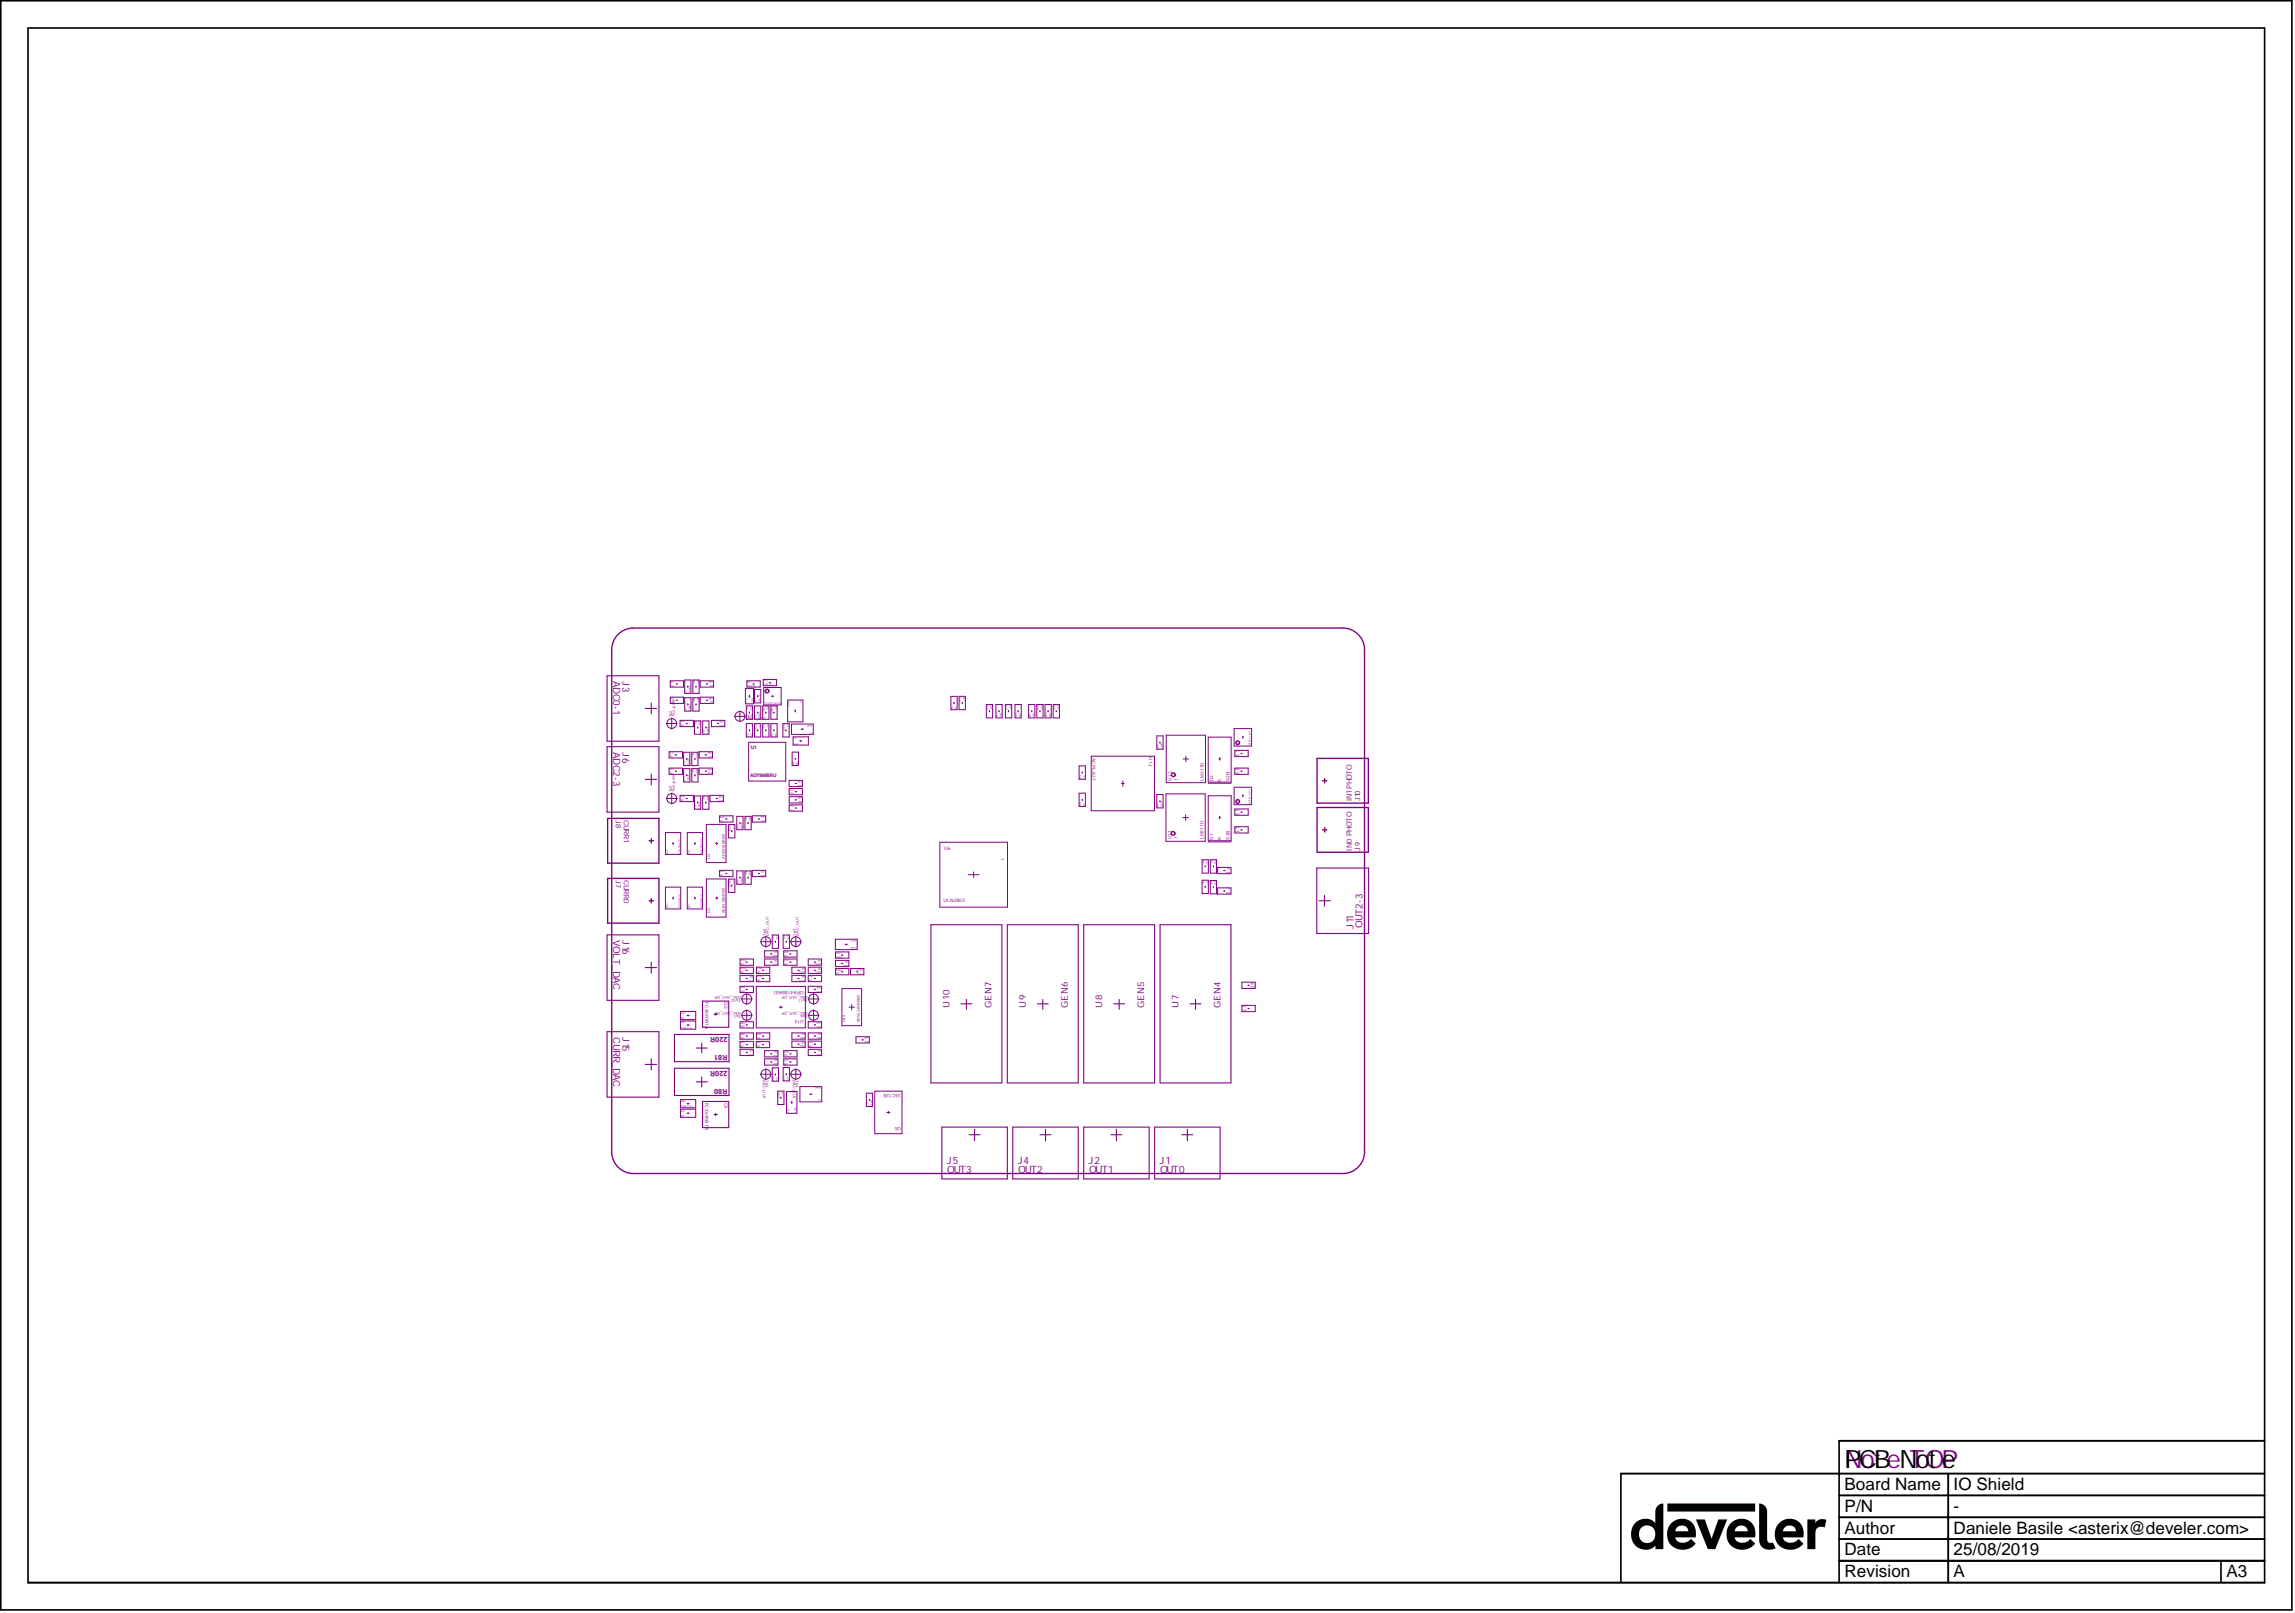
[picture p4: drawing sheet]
<svg xmlns="http://www.w3.org/2000/svg" width="700mm" height="492mm" viewBox="0 0 700 492" stroke-linecap="round" stroke-linejoin="round" font-family="sans-serif">
<defs><g id="words">
<text font-size="7.7" fill="#800080" x="562.8" y="447.9">Not</text>
<g font-size="7.7">
<text x="562.8" y="447.9">PCBeNToOP</text>
<text x="588.5" y="447.9">t e</text>
</g>
<g font-size="5.2">
<text x="562.8" y="454.6">Board Name</text>
<text x="596.1" y="454.6">IO Shield</text>
<text x="562.8" y="461.2">P/N</text>
<text x="596.1" y="461.2">-</text>
<text x="562.8" y="467.9">Author</text>
<text x="596.1" y="467.9">Daniele Basile &lt;asterix@develer.com&gt;</text>
<text x="562.8" y="474.5">Date</text>
<text x="596.1" y="474.5">25/08/2019</text>
<text x="562.8" y="481.2">Revision</text>
<text x="596.1" y="481.2">A</text>
<text x="679.3" y="481.2">A3</text>
</g>
<g font-size="3.1" fill="#800080">
<text x="288.9" y="355">J5</text>
<text x="289.1" y="357.9">OUT3</text>
<text x="310.5" y="355">J4</text>
<text x="310.7" y="357.9">OUT2</text>
<text x="332.2" y="355">J2</text>
<text x="332.3" y="357.9">OUT1</text>
<text x="353.8" y="355">J1</text>
<text x="354" y="357.9">OUT0</text>
</g>
<g font-size="3" fill="#800080">
<text x="187.1" y="207.8" transform="rotate(90 187.1 207.8)">ADC0-1</text>
<text x="189.9" y="207.7" transform="rotate(90 189.9 207.7)">J3</text>
<text x="187.1" y="229.5" transform="rotate(90 187.1 229.5)">ADC2-3</text>
<text x="189.9" y="229.3" transform="rotate(90 189.9 229.3)">J6</text>
<text x="187.1" y="286.9" transform="rotate(90 187.1 286.9)">VOLT_DAC</text>
<text x="189.9" y="286.7" transform="rotate(90 189.9 286.7)">J16</text>
<text x="412.9" y="283.3" transform="rotate(-90 412.9 283.3)">J11</text>
<text x="415.8" y="283.1" transform="rotate(-90 415.8 283.1)">OUT2-3</text>
<text x="187.1" y="316.4" transform="rotate(90 187.1 316.4)">CURR_DAC</text>
<text x="189.9" y="316.3" transform="rotate(90 189.9 316.3)">J15</text>
</g>
<g font-size="2.8" fill="#800080">
<text x="289.7" y="307.4" transform="rotate(-90 289.7 307.4)">U10</text>
<text x="302.5" y="307.6" transform="rotate(-90 302.5 307.6)">GEN7</text>
<text x="313" y="307.4" transform="rotate(-90 313 307.4)">U9</text>
<text x="325.8" y="307.6" transform="rotate(-90 325.8 307.6)">GEN6</text>
<text x="336.3" y="307.4" transform="rotate(-90 336.3 307.4)">U8</text>
<text x="349.1" y="307.6" transform="rotate(-90 349.1 307.6)">GEN5</text>
<text x="359.6" y="307.4" transform="rotate(-90 359.6 307.4)">U7</text>
<text x="372.4" y="307.6" transform="rotate(-90 372.4 307.6)">GEN4</text>
</g>
<g font-size="2.2" fill="#800080">
<text x="412.5" y="244.5" transform="rotate(-90 412.5 244.5)">IN1 PHOTO</text>
<text x="415" y="244.5" transform="rotate(-90 415 244.5)">J10</text>
<text x="187.9" y="250.2" transform="rotate(90 187.9 250.2)">J8</text>
<text x="190.4" y="250.2" transform="rotate(90 190.4 250.2)">CURR1</text>
<text x="412.5" y="259.5" transform="rotate(-90 412.5 259.5)">IN0 PHOTO</text>
<text x="415" y="259.5" transform="rotate(-90 415 259.5)">J9</text>
<text x="187.9" y="268.5" transform="rotate(90 187.9 268.5)">J7</text>
<text x="190.4" y="268.5" transform="rotate(90 190.4 268.5)">CURR0</text>
<text x="221.9" y="316.4" transform="rotate(-180 221.9 316.4)">220R</text>
<text x="221.9" y="321.9" transform="rotate(-180 221.9 321.9)">R81</text>
<text x="221.9" y="326.7" transform="rotate(-180 221.9 326.7)">220R</text>
<text x="221.9" y="332.2" transform="rotate(-180 221.9 332.2)">R80</text>
</g>
<g font-size="1.5" fill="#800080">
<text x="229.1" y="228.4">U1</text>
<text x="228.9" y="237.2">AD7998BRU</text>
</g>
<g font-size="1.4" fill="#800080">
<text x="333.3" y="231.2" transform="rotate(90 333.3 231.2)">ACPL-827</text>
<text x="350.6" y="231.1" transform="rotate(90 350.6 231.1)">U12</text>
<text x="357.5" y="238.2" transform="rotate(-90 357.5 238.2)">U13</text>
<text x="359.3" y="238.2" transform="rotate(-90 359.3 238.2)">1</text>
<text x="367.3" y="238.2" transform="rotate(-90 367.3 238.2)">LM317D</text>
<text x="370.2" y="238.3" transform="rotate(-90 370.2 238.3)">D2</text>
<text x="372.7" y="238.5" transform="rotate(-90 372.7 238.5)">K</text>
<text x="375.2" y="238.3" transform="rotate(-90 375.2 238.3)">S2B</text>
<text x="357.4" y="256.1" transform="rotate(-90 357.4 256.1)">U11</text>
<text x="359.3" y="256.1" transform="rotate(-90 359.3 256.1)">1</text>
<text x="367.2" y="256.1" transform="rotate(-90 367.2 256.1)">LM317D</text>
<text x="370.2" y="256.2" transform="rotate(-90 370.2 256.2)">D1</text>
<text x="372.7" y="256.4" transform="rotate(-90 372.7 256.4)">K</text>
<text x="375.2" y="256.2" transform="rotate(-90 375.2 256.2)">S2B</text>
<text x="288.1" y="259.4">U6</text>
<text x="305.4" y="261.9" transform="rotate(90 305.4 261.9)">1</text>
<text x="287.9" y="275.2">ULN2803</text>
<text x="215.2" y="305.8" transform="rotate(90 215.2 305.8)">FCX690BTA</text>
<text x="221" y="305.8" transform="rotate(90 221 305.8)">Q2</text>
<text x="245.2" y="302.5" transform="rotate(-180 245.2 302.5)">OPA4188AID</text>
<text x="245.2" y="311.3" transform="rotate(-180 245.2 311.3)">U14</text>
<text x="274.9" y="333.7" transform="rotate(-180 274.9 333.7)">24C128</text>
<text x="215.2" y="336.4" transform="rotate(90 215.2 336.4)">FCX690BTA</text>
<text x="221" y="336.4" transform="rotate(90 221 336.4)">Q1</text>
<text x="274.9" y="343.7" transform="rotate(-180 274.9 343.7)">U5</text>
</g>
<g font-size="1.2" fill="#800080">
<text x="227.6" y="219.5">VREF_ADC</text>
<text x="227.6" y="218.6">Tp1</text>
<text x="226" y="304.7" transform="rotate(-180 226 304.7)">Tp10</text>
<text x="226" y="303.8" transform="rotate(-180 226 303.8)">DAC_OUT_OP</text>
<text x="246.4" y="304.7" transform="rotate(-180 246.4 304.7)">Tp11</text>
<text x="246.4" y="303.8" transform="rotate(-180 246.4 303.8)">DAC_OUT_OP</text>
<text x="226" y="309.7" transform="rotate(-180 226 309.7)">Tp7</text>
<text x="226" y="308.8" transform="rotate(-180 226 308.8)">DAC_OUT_OP</text>
<text x="246.4" y="309.7" transform="rotate(-180 246.4 309.7)">Tp6</text>
<text x="246.4" y="308.8" transform="rotate(-180 246.4 308.8)">DAC_OUT_OP</text>
</g>
<g font-size="1.1" fill="#800080">
<text x="205" y="218.9" transform="rotate(-90 205 218.9)">Tp2</text>
<text x="205.9" y="218.9" transform="rotate(-90 205.9 218.9)">Test_point</text>
<text x="205" y="241.8" transform="rotate(-90 205 241.8)">Tp3</text>
<text x="205.9" y="241.8" transform="rotate(-90 205.9 241.8)">Test_point</text>
<text x="216.7" y="262" transform="rotate(-90 216.7 262)">U4</text>
<text x="221.2" y="262" transform="rotate(-90 221.2 262)">AD8418BRMZ</text>
<text x="216.7" y="278.7" transform="rotate(-90 216.7 278.7)">U3</text>
<text x="221.2" y="278.7" transform="rotate(-90 221.2 278.7)">AD8418BRMZ</text>
<text x="233.7" y="285.5" transform="rotate(-90 233.7 285.5)">Tp8</text>
<text x="234.6" y="285.5" transform="rotate(-90 234.6 285.5)">DAC_OUT</text>
<text x="242.9" y="285.5" transform="rotate(-90 242.9 285.5)">Tp9</text>
<text x="243.8" y="285.5" transform="rotate(-90 243.8 285.5)">DAC_OUT</text>
<text x="257.9" y="311.9" transform="rotate(-90 257.9 311.9)">U44</text>
<text x="262.4" y="311.9" transform="rotate(-90 262.4 311.9)">AD5624RBRMZ</text>
<text x="232.7" y="329.6" transform="rotate(90 232.7 329.6)">DAC_OUT</text>
<text x="233.6" y="329.6" transform="rotate(90 233.6 329.6)">Tp5</text>
<text x="241.9" y="329.6" transform="rotate(90 241.9 329.6)">DAC_OUT</text>
<text x="242.8" y="329.6" transform="rotate(90 242.8 329.6)">Tp4</text>
</g>
<g font-size=".7" fill="#800080">
<text x="204.6" y="209.5">0R</text>
<text x="204.6" y="208.3">R1</text>
<text x="211.6" y="207.6" transform="rotate(90 211.6 207.6)">NP</text>
<text x="212.7" y="207.6" transform="rotate(90 212.7 207.6)">R3</text>
<text x="217.6" y="207.9" transform="rotate(-180 217.6 207.9)">33R</text>
<text x="217.6" y="209" transform="rotate(-180 217.6 209)">R2</text>
<text x="228" y="209.5">8K2 1%</text>
<text x="228" y="208.3">R21</text>
<text x="233" y="209">47K 1%</text>
<text x="233" y="207.9">R20</text>
<text x="204.6" y="213.3">R7</text>
<text x="204.6" y="214.5">0R</text>
<text x="209.5" y="211.4" transform="rotate(-90 209.5 211.4)">C2</text>
<text x="210.7" y="211.4" transform="rotate(-90 210.7 211.4)">100nF</text>
<text x="211.6" y="213" transform="rotate(90 211.6 213)">NP</text>
<text x="212.7" y="213" transform="rotate(90 212.7 213)">R9</text>
<text x="217.6" y="212.9" transform="rotate(-180 217.6 212.9)">33R</text>
<text x="217.6" y="214" transform="rotate(-180 217.6 214)">R6</text>
<text x="227.9" y="215.5" transform="rotate(90 227.9 215.5)">0R</text>
<text x="228.2" y="214.7" transform="rotate(-90 228.2 214.7)">C10</text>
<text x="229" y="215.5" transform="rotate(90 229 215.5)">R10</text>
<text x="229.8" y="214.7" transform="rotate(-90 229.8 214.7)">10uF</text>
<text x="230.8" y="214.3" transform="rotate(-90 230.8 214.3)">R17</text>
<text x="232" y="214.3" transform="rotate(-90 232 214.3)">10K 1%</text>
<text x="232.9" y="215.5" transform="rotate(90 232.9 215.5)">33R</text>
<text x="233.3" y="211.1">U2</text>
<text x="233.3" y="214.7">TLV431 SOT23</text>
<text x="234" y="215.5" transform="rotate(90 234 215.5)">R11</text>
<text x="235.4" y="215.5" transform="rotate(90 235.4 215.5)">100nF</text>
<text x="236.5" y="215.5" transform="rotate(90 236.5 215.5)">C9</text>
<text x="240.5" y="213.7" transform="rotate(90 240.5 213.7)">10uH</text>
<text x="244.2" y="213.7" transform="rotate(90 244.2 213.7)">L1</text>
<text x="292.8" y="212.6" transform="rotate(90 292.8 212.6)">33R</text>
<text x="293.9" y="212.6" transform="rotate(90 293.9 212.6)">R41</text>
<text x="301.1" y="215.1" transform="rotate(90 301.1 215.1)">33R</text>
<text x="302.3" y="215.1" transform="rotate(90 302.3 215.1)">R44</text>
<text x="307" y="215.1" transform="rotate(90 307 215.1)">33R</text>
<text x="308.1" y="215.1" transform="rotate(90 308.1 215.1)">R47</text>
<text x="316.5" y="215.1" transform="rotate(90 316.5 215.1)">33R</text>
<text x="317.6" y="215.1" transform="rotate(90 317.6 215.1)">R50</text>
<text x="321.5" y="215.1" transform="rotate(90 321.5 215.1)">33R</text>
<text x="322.6" y="215.1" transform="rotate(90 322.6 215.1)">R53</text>
<text x="207.6" y="220.4">R33</text>
<text x="207.6" y="221.5">0R</text>
<text x="209.5" y="216.8" transform="rotate(-90 209.5 216.8)">C7</text>
<text x="210.7" y="216.8" transform="rotate(-90 210.7 216.8)">100nF</text>
<text x="212.1" y="220.1" transform="rotate(90 212.1 220.1)">NP</text>
<text x="213.2" y="220.1" transform="rotate(90 213.2 220.1)">R34</text>
<text x="221" y="219.9" transform="rotate(-180 221 219.9)">33R</text>
<text x="221" y="221.1" transform="rotate(-180 221 221.1)">R32</text>
<text x="230.4" y="220.9" transform="rotate(90 230.4 220.9)">100nF</text>
<text x="230.8" y="219.3" transform="rotate(-90 230.8 219.3)">C11</text>
<text x="231.5" y="220.9" transform="rotate(90 231.5 220.9)">C5</text>
<text x="232" y="219.3" transform="rotate(-90 232 219.3)">100nF</text>
<text x="232.9" y="220.9" transform="rotate(90 232.9 220.9)">1uF</text>
<text x="234" y="220.9" transform="rotate(90 234 220.9)">C6</text>
<text x="239" y="220.9" transform="rotate(90 239 220.9)">100nF</text>
<text x="240.2" y="220.9" transform="rotate(90 240.2 220.9)">C4</text>
<text x="248" y="221.2" transform="rotate(-180 248 221.2)">10uF</text>
<text x="290.8" y="216.4" transform="rotate(-90 290.8 216.4)">R23</text>
<text x="291.9" y="216.4" transform="rotate(-90 291.9 216.4)">1k</text>
<text x="304.5" y="218.9" transform="rotate(-90 304.5 218.9)">R45</text>
<text x="305.6" y="218.9" transform="rotate(-90 305.6 218.9)">33R</text>
<text x="310.3" y="218.9" transform="rotate(-90 310.3 218.9)">R48</text>
<text x="311.4" y="218.9" transform="rotate(-90 311.4 218.9)">33R</text>
<text x="314.5" y="218.9" transform="rotate(-90 314.5 218.9)">R51</text>
<text x="315.6" y="218.9" transform="rotate(-90 315.6 218.9)">33R</text>
<text x="319.5" y="218.9" transform="rotate(-90 319.5 218.9)">R54</text>
<text x="320.6" y="218.9" transform="rotate(-90 320.6 218.9)">33R</text>
<text x="215" y="223.9" transform="rotate(-90 215 223.9)">C16</text>
<text x="216.2" y="223.9" transform="rotate(-90 216.2 223.9)">100nF</text>
<text x="228.3" y="224.7" transform="rotate(-90 228.3 224.7)">R4</text>
<text x="229.5" y="224.7" transform="rotate(-90 229.5 224.7)">NP</text>
<text x="235.8" y="224.7" transform="rotate(-90 235.8 224.7)">R5</text>
<text x="237" y="224.7" transform="rotate(-90 237 224.7)">NP</text>
<text x="242.1" y="227.1">10uF</text>
<text x="242.1" y="225.6">C3</text>
<text x="248" y="223.3" transform="rotate(-180 248 223.3)">C1</text>
<text x="377.9" y="227.4" transform="rotate(-90 377.9 227.4)">DZ2</text>
<text x="381.6" y="227.4" transform="rotate(-90 381.6 227.4)">BZX84-C2V7</text>
<text x="204.3" y="231.1">0R</text>
<text x="204.3" y="230">R14</text>
<text x="209.2" y="233.5" transform="rotate(-90 209.2 233.5)">C8</text>
<text x="210.3" y="233.5" transform="rotate(-90 210.3 233.5)">100nF</text>
<text x="211.2" y="229.6" transform="rotate(90 211.2 229.6)">NP</text>
<text x="212.4" y="229.6" transform="rotate(90 212.4 229.6)">R16</text>
<text x="217.3" y="229.5" transform="rotate(-180 217.3 229.5)">33R</text>
<text x="217.3" y="230.6" transform="rotate(-180 217.3 230.6)">R13</text>
<text x="242.3" y="233.4" transform="rotate(-90 242.3 233.4)">R8</text>
<text x="243.5" y="233.4" transform="rotate(-90 243.5 233.4)">0R</text>
<text x="353.6" y="228.5" transform="rotate(-90 353.6 228.5)">R75</text>
<text x="354.7" y="228.5" transform="rotate(-90 354.7 228.5)">220R</text>
<text x="376.9" y="230.7">22R</text>
<text x="376.9" y="229.6">R77</text>
<text x="204.3" y="236.1">0R</text>
<text x="204.3" y="235">R19</text>
<text x="209.2" y="238.5" transform="rotate(-90 209.2 238.5)">C12</text>
<text x="210.3" y="238.5" transform="rotate(-90 210.3 238.5)">100nF</text>
<text x="211.2" y="234.6" transform="rotate(90 211.2 234.6)">NP</text>
<text x="212.4" y="234.6" transform="rotate(90 212.4 234.6)">R22</text>
<text x="217.3" y="235.6" transform="rotate(-180 217.3 235.6)">R18</text>
<text x="217.3" y="234.5" transform="rotate(-180 217.3 234.5)">33R</text>
<text x="244.7" y="238.3" transform="rotate(-180 244.7 238.3)">33R</text>
<text x="244.7" y="239.4" transform="rotate(-180 244.7 239.4)">R60</text>
<text x="329.9" y="237.6" transform="rotate(-90 329.9 237.6)">R72</text>
<text x="331" y="237.6" transform="rotate(-90 331 237.6)">1k</text>
<text x="376.9" y="236.1">22R</text>
<text x="376.9" y="235">R76</text>
<text x="207.6" y="244.4">0R</text>
<text x="207.6" y="243.3">R36</text>
<text x="214.6" y="243" transform="rotate(90 214.6 243)">NP</text>
<text x="215.7" y="243" transform="rotate(90 215.7 243)">R37</text>
<text x="220.6" y="242.8" transform="rotate(-180 220.6 242.8)">33R</text>
<text x="220.6" y="244" transform="rotate(-180 220.6 244)">R35</text>
<text x="240.9" y="242.3">10k</text>
<text x="240.9" y="241.2">R12</text>
<text x="244.7" y="243.2" transform="rotate(-180 244.7 243.2)">33R</text>
<text x="244.7" y="244.4" transform="rotate(-180 244.7 244.4)">R61</text>
<text x="329.9" y="246" transform="rotate(-90 329.9 246)">R73</text>
<text x="331" y="246" transform="rotate(-90 331 246)">1k</text>
<text x="377.9" y="245.3" transform="rotate(-90 377.9 245.3)">DZ1</text>
<text x="381.6" y="245.3" transform="rotate(-90 381.6 245.3)">BZX84-C2V7</text>
<text x="212.5" y="246.8" transform="rotate(-90 212.5 246.8)">C18</text>
<text x="213.7" y="246.8" transform="rotate(-90 213.7 246.8)">100nF</text>
<text x="219.7" y="250.7">0R</text>
<text x="219.7" y="249.5">R28</text>
<text x="222.5" y="251.7" transform="rotate(90 222.5 251.7)">100nF</text>
<text x="223.6" y="251.7" transform="rotate(90 223.6 251.7)">C17</text>
<text x="227.5" y="249.2" transform="rotate(90 227.5 249.2)">NP</text>
<text x="228.6" y="249.2" transform="rotate(90 228.6 249.2)">R29</text>
<text x="233.5" y="249.1" transform="rotate(-180 233.5 249.1)">33R</text>
<text x="233.5" y="250.2" transform="rotate(-180 233.5 250.2)">R27</text>
<text x="240.9" y="247.3">10k</text>
<text x="240.9" y="246.2">R15</text>
<text x="353.6" y="246.4" transform="rotate(-90 353.6 246.4)">R70</text>
<text x="354.7" y="246.4" transform="rotate(-90 354.7 246.4)">220R</text>
<text x="376.9" y="247.4">R74</text>
<text x="376.9" y="248.6">22R</text>
<text x="225.4" y="253" transform="rotate(-90 225.4 253)">C15</text>
<text x="226.6" y="253" transform="rotate(-90 226.6 253)">100nF</text>
<text x="376.9" y="254">22R</text>
<text x="376.9" y="252.9">R71</text>
<text x="203.9" y="260.5" transform="rotate(-90 203.9 260.5)">R38</text>
<text x="207.5" y="260.5" transform="rotate(-90 207.5 260.5)">50 mOhm 1%</text>
<text x="210.5" y="260.5" transform="rotate(-90 210.5 260.5)">R39</text>
<text x="214.2" y="260.5" transform="rotate(-90 214.2 260.5)">50 mOhm 1%</text>
<text x="367" y="262.4" transform="rotate(90 367 262.4)">NP</text>
<text x="368.1" y="262.4" transform="rotate(90 368.1 262.4)">C20</text>
<text x="369.5" y="262.4" transform="rotate(90 369.5 262.4)">NP</text>
<text x="370.6" y="262.4" transform="rotate(90 370.6 262.4)">R67</text>
<text x="219.7" y="267.3">0R</text>
<text x="219.7" y="266.2">R25</text>
<text x="222.5" y="268.3" transform="rotate(90 222.5 268.3)">100nF</text>
<text x="223.6" y="268.3" transform="rotate(90 223.6 268.3)">C14</text>
<text x="225.4" y="269.7" transform="rotate(-90 225.4 269.7)">C13</text>
<text x="226.6" y="269.7" transform="rotate(-90 226.6 269.7)">100nF</text>
<text x="227.5" y="265.8" transform="rotate(90 227.5 265.8)">NP</text>
<text x="228.6" y="265.8" transform="rotate(90 228.6 265.8)">R26</text>
<text x="233.5" y="265.7" transform="rotate(-180 233.5 265.7)">33R</text>
<text x="233.5" y="266.8" transform="rotate(-180 233.5 266.8)">R24</text>
<text x="367" y="268.7" transform="rotate(90 367 268.7)">NP</text>
<text x="368.1" y="268.7" transform="rotate(90 368.1 268.7)">C21</text>
<text x="369.5" y="268.8" transform="rotate(90 369.5 268.8)">NP</text>
<text x="370.6" y="268.8" transform="rotate(90 370.6 268.8)">R69</text>
<text x="375.5" y="265.9" transform="rotate(-180 375.5 265.9)">R66</text>
<text x="375.5" y="264.8" transform="rotate(-180 375.5 264.8)">1k</text>
<text x="375.5" y="272.2" transform="rotate(-180 375.5 272.2)">R68</text>
<text x="375.5" y="271" transform="rotate(-180 375.5 271)">1k</text>
<text x="203.9" y="277.2" transform="rotate(-90 203.9 277.2)">R30</text>
<text x="207.5" y="277.2" transform="rotate(-90 207.5 277.2)">50 mOhm 1%</text>
<text x="210.5" y="277.2" transform="rotate(-90 210.5 277.2)">R31</text>
<text x="214.2" y="277.2" transform="rotate(-90 214.2 277.2)">50 mOhm 1%</text>
<text x="235.8" y="285.4" transform="rotate(90 235.8 285.4)">0R</text>
<text x="236.9" y="285.4" transform="rotate(90 236.9 285.4)">R94</text>
<text x="239.1" y="285.4" transform="rotate(90 239.1 285.4)">0R</text>
<text x="240.2" y="285.4" transform="rotate(90 240.2 285.4)">R95</text>
<text x="261.4" y="286.8" transform="rotate(-180 261.4 286.8)">10uF</text>
<text x="225.9" y="293.2">R100</text>
<text x="237.3" y="292.8" transform="rotate(-180 237.3 292.8)">NP</text>
<text x="237.3" y="293.9" transform="rotate(-180 237.3 293.9)">C27</text>
<text x="237.3" y="290.3" transform="rotate(-180 237.3 290.3)">NP</text>
<text x="237.3" y="291.4" transform="rotate(-180 237.3 291.4)">R98</text>
<text x="239.2" y="293.2">C28</text>
<text x="239.2" y="291.8">NP</text>
<text x="239.2" y="290.7">R99</text>
<text x="250.6" y="292.8" transform="rotate(-180 250.6 292.8)">0R</text>
<text x="250.6" y="293.9" transform="rotate(-180 250.6 293.9)">R105</text>
<text x="255.1" y="292.2">100nF</text>
<text x="255.1" y="291.1">C22</text>
<text x="258.9" y="293.2" transform="rotate(-180 258.9 293.2)">0R</text>
<text x="261.4" y="289" transform="rotate(-180 261.4 289)">C106</text>
<text x="225.9" y="296.8">0R</text>
<text x="225.9" y="294.3">NP</text>
<text x="225.9" y="295.7">R103</text>
<text x="229.8" y="297.8" transform="rotate(-180 229.8 297.8)">NP</text>
<text x="229.8" y="298.9" transform="rotate(-180 229.8 298.9)">C29</text>
<text x="230.9" y="298.2">R102</text>
<text x="230.9" y="296.8">NP</text>
<text x="230.9" y="299.3">NP</text>
<text x="230.9" y="295.7">R106</text>
<text x="239.2" y="294.3">NP</text>
<text x="245.6" y="297.8" transform="rotate(-180 245.6 297.8)">NP</text>
<text x="245.6" y="296.4" transform="rotate(-180 245.6 296.4)">R104</text>
<text x="245.6" y="298.9" transform="rotate(-180 245.6 298.9)">R107</text>
<text x="245.6" y="295.3" transform="rotate(-180 245.6 295.3)">NP</text>
<text x="246.7" y="298.2">C30</text>
<text x="246.7" y="299.3">NP</text>
<text x="250.6" y="296.4" transform="rotate(-180 250.6 296.4)">R101</text>
<text x="250.6" y="295.3" transform="rotate(-180 250.6 295.3)">NP</text>
<text x="255.1" y="297.3">NP</text>
<text x="255.1" y="296.1">R386</text>
<text x="258.9" y="294.3" transform="rotate(-180 258.9 294.3)">R387</text>
<text x="263.5" y="295.7" transform="rotate(-180 263.5 295.7)">100nF</text>
<text x="263.5" y="296.8" transform="rotate(-180 263.5 296.8)">C104</text>
<text x="382.9" y="299.8" transform="rotate(-180 382.9 299.8)">33R</text>
<text x="225.9" y="301.5">R96</text>
<text x="225.9" y="302.7">33R</text>
<text x="250.6" y="301.1" transform="rotate(-180 250.6 301.1)">33R</text>
<text x="250.6" y="302.2" transform="rotate(-180 250.6 302.2)">R97</text>
<text x="382.9" y="301" transform="rotate(-180 382.9 301)">R63</text>
<text x="207.7" y="310.9">NP</text>
<text x="207.7" y="309.3">R90</text>
<text x="250.6" y="311.9" transform="rotate(-180 250.6 311.9)">33R</text>
<text x="379.1" y="308.5">33R</text>
<text x="379.1" y="307.4">R64</text>
<text x="207.7" y="313.8">100R 0.1%</text>
<text x="207.7" y="312.3">R91</text>
<text x="225.9" y="316.9">0R</text>
<text x="225.9" y="313.5">33R</text>
<text x="225.9" y="315.8">R89</text>
<text x="225.9" y="312.4">R65</text>
<text x="230.9" y="316.9">NP</text>
<text x="230.9" y="315.8">R88</text>
<text x="245.6" y="317.8" transform="rotate(-180 245.6 317.8)">NP</text>
<text x="245.6" y="316.4" transform="rotate(-180 245.6 316.4)">R92</text>
<text x="245.6" y="315.3" transform="rotate(-180 245.6 315.3)">NP</text>
<text x="250.6" y="316.4" transform="rotate(-180 250.6 316.4)">R82</text>
<text x="250.6" y="313" transform="rotate(-180 250.6 313)">R59</text>
<text x="250.6" y="315.3" transform="rotate(-180 250.6 315.3)">NP</text>
<text x="265.1" y="316.5" transform="rotate(-180 265.1 316.5)">33R</text>
<text x="265.1" y="317.6" transform="rotate(-180 265.1 317.6)">R62</text>
<text x="225.9" y="318.3">R83</text>
<text x="225.9" y="319.5">NP</text>
<text x="229.8" y="320.3" transform="rotate(-180 229.8 320.3)">NP</text>
<text x="229.8" y="321.4" transform="rotate(-180 229.8 321.4)">C26</text>
<text x="230.9" y="318.3">R93</text>
<text x="230.9" y="319.5">NP</text>
<text x="237.3" y="323.2" transform="rotate(-180 237.3 323.2)">NP</text>
<text x="237.3" y="320.7" transform="rotate(-180 237.3 320.7)">NP</text>
<text x="237.3" y="321.8" transform="rotate(-180 237.3 321.8)">C24</text>
<text x="239.2" y="323.7">C23</text>
<text x="239.2" y="322.3">NP</text>
<text x="239.2" y="321.2">R78</text>
<text x="245.6" y="318.9" transform="rotate(-180 245.6 318.9)">R84</text>
<text x="246.7" y="318.3">C25</text>
<text x="246.7" y="319.4">NP</text>
<text x="250.6" y="320.3" transform="rotate(-180 250.6 320.3)">0R</text>
<text x="250.6" y="321.4" transform="rotate(-180 250.6 321.4)">R85</text>
<text x="236.3" y="329.7" transform="rotate(-90 236.3 329.7)">R58</text>
<text x="237.3" y="324.3" transform="rotate(-180 237.3 324.3)">R79</text>
<text x="237.4" y="329.7" transform="rotate(-90 237.4 329.7)">0R</text>
<text x="239.2" y="324.8">NP</text>
<text x="239.6" y="329.7" transform="rotate(-90 239.6 329.7)">R57</text>
<text x="240.7" y="329.7" transform="rotate(-90 240.7 329.7)">0R</text>
<text x="237.5" y="333" transform="rotate(90 237.5 333)">100nF</text>
<text x="238.6" y="333" transform="rotate(90 238.6 333)">C31</text>
<text x="250.6" y="335.4" transform="rotate(-180 250.6 335.4)">L2</text>
<text x="250.6" y="331.7" transform="rotate(-180 250.6 331.7)">10uH</text>
<text x="207.7" y="340.7">NP</text>
<text x="207.7" y="339.1">R87</text>
<text x="207.7" y="337.8">100R 0.1%</text>
<text x="207.7" y="336.2">R86</text>
<text x="240.7" y="339.5" transform="rotate(-90 240.7 339.5)">C32</text>
<text x="242.9" y="339.5" transform="rotate(-90 242.9 339.5)">10uF</text>
<text x="265" y="337.5" transform="rotate(-90 265 337.5)">C19</text>
<text x="266.1" y="337.5" transform="rotate(-90 266.1 337.5)">100nF</text>
</g>
</g></defs>
<g fill="none" stroke="#800080" stroke-width=".42">
<path d="M188.4 193.7a6.7 6.7 0 0 1 4.5-2.1h216.8a6.6 6.6 0 0 1 6.6 6.2v153.6a6.6 6.6 0 0 1-6.2 6.6l-216.8 .1a6.7 6.7 0 0 1-6.6-6.3v-153.5a6.5 6.5 0 0 1 1.7-4.6zM401.9 231.4h15.6v13.6h-15.6zM403.5 238.2h1.4M404.2 237.5v1.4M185.4 249.7h15.7v13.6h-15.7zM198.1 256.5h1.3M198.7 255.9v1.3M401.9 246.4h15.6v13.6h-15.6zM403.5 253.2h1.4M404.2 252.5v1.4M185.4 268h15.7v13.6h-15.7zM198.1 274.8h1.3"/>
<path d="M198.7 274.2v1.3"/>
<circle cx="234" cy="210.8" r=".57"/>
<circle cx="358" cy="236.4" r=".57"/>
<circle cx="377.7" cy="226.6" r=".57"/>
<circle cx="357.9" cy="254.3" r=".57"/>
<circle cx="377.7" cy="244.5" r=".57"/>
</g>
<g fill="none" stroke="#800080" stroke-width=".31">
<path d="M204.5 207.7h4.1v1.9h-4.1zM204.5 212.7h4.1v1.9h-4.1zM205 219.1v3.3M206.3 213.7h.5M206.3 208.7h.5M206.5 208.6v.2M206.5 213.6v.1M207.5 219.8h4.1v1.9h-4.1zM208.9 212.9h1.9v4.1h-1.9zM208.9 207.5h1.9v4h-1.9zM209.8 214.9h.2M209.8 209.5h.2"/>
<path d="M209.9 209.3v.4M209.9 214.7v.4M211.4 207.5h1.9v4h-1.9zM211.4 212.9h1.9v4.1h-1.9zM211.9 219.9h1.9v4.1h-1.9zM212.3 214.9h.2M212.3 209.5h.2M212.4 209.3v.4M212.4 214.7v.4M213.7 207.7h4v1.9h-4zM213.7 212.7h4v1.9h-4zM214.4 219.9h1.9v4.1h-1.9z"/>
<path d="M215.5 213.7h.4M215.5 208.7h.4M215.7 208.6v.2M215.7 213.6v.1M217.1 219.8h4v1.9h-4zM224.1 218.6h3.3M225.8 216.9v3.3M227.4 210.1h2.5v4.6h-2.5zM227.7 215.4h1.9v4h-1.9zM227.9 207.7h4.1v1.9h-4.1zM228.5 212.4h.3M228.6 217.4h.2"/>
<path d="M228.7 212.1v.6M228.7 217.2v.4M229.7 208.7h.4M229.9 208.6v.2M230.2 215.4h1.9v4h-1.9zM230.2 210.4h1.9v4.1h-1.9zM231.1 217.4h.2M231.1 212.4h.2M231.2 212.2v.4M231.2 217.2v.4M232.7 215.4h1.9v4h-1.9zM232.9 207.3h4.1v1.9h-4.1z"/>
<path d="M233 209.8h5.4v5.3h-5.4zM233.6 217.4h.2M233.7 217.2v.4M234.7 208.3h.4M234.9 208.2v.1M235.2 215.4h1.9v4h-1.9zM235.4 212.4h.7M235.8 212.2v.4M236.1 217.4h.2M236.2 217.2v.4M240.3 213.6h4.7v6.6h-4.7zM242.5 216.9h.3"/>
<path d="M242.7 216.6v.6M290.1 212.5h2v4h-2zM291 214.5h.2M291.1 214.3v.4M292.6 212.5h2v4h-2zM293.5 214.5h.2M293.6 214.3v.4M301 215h1.9v4h-1.9zM301.8 217h.2M301.9 216.8v.4M303.9 215h1.9v4h-1.9zM304.7 217h.2"/>
<path d="M304.8 216.8v.4M306.8 215h1.9v4h-1.9zM307.7 217h.1M307.7 216.8v.4M309.7 215h1.9v4h-1.9zM310.6 217h.1M310.7 216.8v.4M313.9 215h1.9v4h-1.9zM314.7 217h.2M314.8 216.8v.4M316.4 215h1.9v4h-1.9zM317.2 217h.2"/>
<path d="M317.3 216.8v.4M318.9 215h1.9v4h-1.9zM319.7 217h.2M319.8 216.8v.4M321.3 215h2v4h-2zM322.2 217h.2M322.3 216.8v.4M203.3 220.7h3.3M204.2 229.3h4v2h-4zM204.2 234.3h4v2h-4zM206 235.3h.4M206 230.3h.4"/>
<path d="M206.2 230.2v.2M206.2 235.2v.2M208.6 229.5h1.9v4.1h-1.9zM208.6 234.5h1.9v4.1h-1.9zM209.3 220.7h.4M209.5 236.5h.1M209.5 231.6h.1M209.5 220.7v.1M209.5 231.3v.5M209.5 236.3v.5M211.1 229.5h1.9v4.1h-1.9zM211.1 234.5h1.9v4.1h-1.9z"/>
<path d="M212 236.5h.1M212 231.6h.1M212 231.3v.5M212 236.3v.5M212.8 222h.2M212.9 221.8v.4M213.3 229.3h4.1v2h-4.1zM213.3 234.3h4.1v2h-4.1zM215.2 235.3h.4M215.2 230.3h.4M215.3 222h.1M215.4 221.8v.4"/>
<path d="M215.4 230.2v.2M215.4 235.2v.2M218.9 220.7h.4M219.1 220.7v.1M227.7 220.8h1.9v4.1h-1.9zM228.4 226.5h11.3v11.8h-11.3zM228.6 222.8h.2M228.7 222.6v.4M230.2 220.8h1.9v4.1h-1.9zM231.1 222.8h.2M231.2 222.6v.4M232.7 220.8h1.9v4.1h-1.9z"/>
<path d="M233.6 222.8h.2M233.7 222.6v.4M235.2 220.8h1.9v4.1h-1.9zM236.1 222.8h.2M236.2 222.6v.4M238.9 220.8h1.9v4.1h-1.9zM239.7 222.8h.2M239.8 222.6v.4M240.8 238.1h4.1v1.9h-4.1zM241.5 220.9h6.7v3.2h-6.7zM241.7 229.5h1.9v4.1h-1.9zM242 224.8h4.7v2.5h-4.7z"/>
<path d="M242.6 231.5h.1M242.6 239h.4M242.7 231.3v.4M242.8 239v.1M244 226.1h.7M244.3 225.9v.3M244.5 222.5h.7M244.8 222.3v.4M329.3 233.7h1.9v4.1h-1.9zM330.1 235.7h.2M330.2 235.5v.4M333 230.7h19.3v16.7h-19.3z"/>
<path d="M342.2 239h.8M342.6 238.2v1.7M353 224.5h1.9v4.1h-1.9zM353.8 226.6h.2M353.9 226.4v.4M355.8 224.3h12v14.5h-12zM361 231.6h1.7M361.8 230.7v1.7M368.7 224.9h7v13.7h-7zM368.7 239h7M371.9 231.6h.5M372.2 231.1v.9"/>
<path d="M376.6 222.3h5.3v5.3h-5.3zM376.8 228.9h4.1v1.9h-4.1zM376.8 234.3h4.1v2h-4.1zM378.6 235.3h.4M378.6 229.9h.4M378.8 229.8v.2M378.8 235.2v.2M379.1 224.9h.3M379.2 224.6v.6M203 254h4.7v6.7h-4.7zM203.3 243.6h3.3M205 242v3.3"/>
<path d="M205.2 257.4h.3M205.4 257v.7M207.5 242.7h4.1v1.9h-4.1zM209.3 243.6h.4M209.5 243.5v.2M209.7 254h4.7v6.7h-4.7zM211.9 257.4h.3M211.9 242.8h1.9v4.1h-1.9zM212 257v.7M212.8 244.9h.2M212.9 244.7v.4M214.4 242.8h1.9v4.1h-1.9z"/>
<path d="M215.3 244.9h.1M215.4 244.7v.4M215.5 251.5h6v11.7h-6zM216.7 242.7h4v1.9h-4zM218.4 257.4h.6M218.5 243.6h.4M218.7 243.5v.2M218.7 257v.7M219.6 248.9h4v1.9h-4zM221.4 249.9h.4M221.6 249.8v.1M222.3 251.6h1.9v4h-1.9z"/>
<path d="M223.2 253.6h.2M223.3 253.4v.4M224.8 249.1h1.9v4h-1.9zM225.7 251.1h.2M225.8 250.9v.4M227.3 249.1h1.9v4h-1.9zM228.2 251.1h.1M228.3 250.9v.4M229.6 248.9h4v1.9h-4zM231.4 249.9h.4M231.6 249.8v.1M240.8 240.6h4.1v1.9h-4.1z"/>
<path d="M240.8 243.1h4.1v1.9h-4.1zM240.8 245.6h4.1v1.9h-4.1zM242.6 246.5h.4M242.6 244h.4M242.6 241.5h.4M242.8 241.5v.1M242.8 244v.1M242.8 246.5v.1M286.8 257h20.6v19.8h-20.6zM329.3 242h1.9v4.1h-1.9zM330.1 244h.2M330.2 243.8v.4"/>
<path d="M353 242.4h1.9v4.1h-1.9zM353.8 244.5h.2M353.9 244.2v.5M355.8 242.2h11.9v14.5h-11.9zM360.9 249.4h1.7M361.8 248.6v1.7M368.7 242.8h7v13.7h-7zM368.7 256.9h7M371.9 249.4h.5M372.2 249v.9M376.6 240.2h5.3v5.3h-5.3zM376.8 246.8h4.1v1.9h-4.1z"/>
<path d="M376.8 252.2h4.1v1.9h-4.1zM378.6 253.2h.4M378.6 247.8h.4M378.8 247.7v.2M378.8 253.1v.2M379.1 242.8h.3M379.2 242.5v.6M203 270.7h4.7v6.6h-4.7zM205.2 274h.3M205.4 273.7v.6M209.7 270.7h4.7v6.6h-4.7zM211.9 274h.3"/>
<path d="M212 273.7v.6M215.5 268.2h6v11.6h-6zM218.4 274h.6M218.7 273.7v.6M219.6 265.5h4v2h-4zM221.4 266.5h.4M221.6 266.4v.2M222.3 268.2h1.9v4.1h-1.9zM223.2 270.2h.2M223.3 270v.5M224.8 265.7h1.9v4.1h-1.9zM225.7 267.8h.2"/>
<path d="M225.8 267.5v.5M227.3 265.7h1.9v4.1h-1.9zM228.2 267.8h.1M228.3 267.5v.5M229.6 265.5h4v2h-4zM231.4 266.5h.4M231.6 266.4v.2M295.4 266.9h3.4M297.1 266v1.7M366.8 262.3h1.9v4.1h-1.9zM366.8 268.6h1.9v4h-1.9zM367.7 270.6h.1"/>
<path d="M367.7 264.4h.1M367.7 264.1v.5M367.7 270.4v.4M369.3 268.6h1.9v4.1h-1.9zM369.3 262.3h1.9v4.1h-1.9zM370.2 264.4h.1M370.2 270.7h.1M370.2 264.1v.5M370.2 270.5v.4M371.5 264.6h4.1v2h-4.1zM371.5 270.9h4.1v1.9h-4.1zM373.4 271.8h.4"/>
<path d="M373.4 265.6h.4M373.6 265.5v.2M373.6 271.8v.1M225.8 292.6h4.1v1.9h-4.1zM225.8 295.1h4.1v1.9h-4.1zM225.8 297.6h4.1v1.9h-4.1zM227.6 296h.5M227.6 298.5h.5M227.6 293.5h.5M227.8 293.5v.1M227.8 296v.1M227.8 298.5v.1"/>
<path d="M230.8 295.1h4.1v1.9h-4.1zM230.8 297.6h4.1v1.9h-4.1zM232 287.3h3.3M232.6 296h.4M232.6 298.5h.4M232.8 296v.1M232.8 298.5v.1M233.3 290.1h4.1v1.9h-4.1zM233.3 292.6h4.1v1.9h-4.1zM233.7 285.6v3.4M235.1 293.5h.4M235.1 291.1h.4"/>
<path d="M235.3 291v.1M235.3 293.5v.1M235.6 285.3h1.9v4h-1.9zM236.5 287.3h.2M236.6 287.1v.4M239 285.3h1.9v4h-1.9zM239.1 290.1h4.1v1.9h-4.1zM239.1 292.6h4.1v1.9h-4.1zM239.8 287.3h.2M239.9 287.1v.4M241 293.5h.4M241 291.1h.4"/>
<path d="M241.2 287.3h3.3M241.2 291v.1M241.2 293.5v.1M241.6 295.1h4.1v1.9h-4.1zM241.6 297.6h4.1v1.9h-4.1zM242.8 285.6v3.4M243.5 296h.4M243.5 298.5h.4M243.7 296v.1M243.7 298.5v.1M246.6 292.6h4.1v1.9h-4.1zM246.6 295.1h4.1v1.9h-4.1z"/>
<path d="M246.6 297.6h4.1v1.9h-4.1zM248.4 296h.5M248.4 298.5h.5M248.4 293.5h.5M248.7 293.5v.1M248.7 296v.1M248.7 298.5v.1M254.9 286.6h6.7v3.1h-6.7zM254.9 290.4h4.1v1.9h-4.1zM254.9 293h4.1v1.9h-4.1zM254.9 295.5h4.1v1.9h-4.1zM256.8 296.5h.4"/>
<path d="M256.8 294h.4M256.8 291.4h.4M257 291.3v.2M257 293.9v.1M257 296.4v.1M257.9 288.1h.7M258.2 288v.3M259.5 295.5h4.1v1.9h-4.1zM261.3 296.5h.5M261.6 296.4v.1M378.9 299.7h4.1v1.9h-4.1zM207.6 308.6h4.7v2.5h-4.7z"/>
<path d="M207.6 311.5h4.7v2.5h-4.7zM209.6 312.8h.7M209.6 309.8h.7M210 309.7v.3M210 312.6v.3M225.8 317.7h4.1v1.9h-4.1zM225.8 300.9h4.1v1.9h-4.1zM225.8 311.7h4.1v1.9h-4.1zM225.8 315.1h4.1v2h-4.1zM226.2 309.8h3.3M226.2 304.8h3.3M227.6 318.7h.5"/>
<path d="M227.6 316.1h.5M227.6 312.7h.5M227.6 301.9h.5M227.8 318.6v.2M227.8 301.8v.2M227.8 303.1v3.3M227.8 308.1v3.3M227.8 312.6v.2M227.8 316v.2M230.8 301h14.9v12.6h-14.9zM230.8 317.7h4v1.9h-4zM230.8 315.1h4.1v2h-4.1z"/>
<path d="M232.6 318.7h.4M232.6 316.1h.4M232.8 318.6v.2M232.8 316v.2M237.8 307.3h1M238.3 306.9v.7M241.6 315.1h4.1v2h-4.1zM241.6 317.6h4.1v2h-4.1zM243.5 316.1h.4M243.5 318.6h.4M243.7 316v.2M243.7 318.5v.2"/>
<path d="M246.6 309.8h3.3M246.6 304.8h3.3M246.6 300.9h4.1v1.9h-4.1zM246.6 311.7h4.1v1.9h-4.1zM246.6 315.1h4.1v2h-4.1zM246.6 317.6h4.1v2h-4.1zM248.2 303.1v3.3M248.2 308.1v3.3M248.4 316.1h.5M248.4 312.7h.5M248.4 301.9h.5M248.4 318.6h.5"/>
<path d="M248.7 301.8v.2M248.7 312.6v.2M248.7 316v.2M248.7 318.5v.2M256.9 301.6h6v11.3h-6zM259.1 307.3h1.6M259.9 306.4v1.7M261.2 316.3h4.1v1.9h-4.1zM263 317.3h.4M263.2 317.2v.1M378.9 306.7h4.1v2h-4.1zM380.8 307.7h.4"/>
<path d="M380.8 300.6h.4M381 300.5v.2M381 307.6v.2M207.6 335.5h4.7v2.5h-4.7zM207.6 338.4h4.7v2.5h-4.7zM209.6 339.6h.7M209.6 336.7h.7M210 336.6v.3M210 339.5v.3M225.8 320.1h4.1v1.9h-4.1zM227.6 321.1h.5M227.8 321v.2"/>
<path d="M232 327.7h3.3M233.3 320.6h4.1v1.9h-4.1zM233.3 323h4.1v2h-4.1zM233.7 326.1v3.3M235.1 324h.4M235.1 321.5h.4M235.3 321.4v.2M235.3 323.9v.2M235.6 325.8h1.9v4.1h-1.9zM236.5 327.8h.2M236.6 327.6v.4M237.3 332.9h1.9v4.1h-1.9z"/>
<path d="M238.2 334.9h.1M238.3 334.7v.5M239 325.7h1.9v4.1h-1.9zM239.1 320.6h4.1v1.9h-4.1zM239.1 323h4.1v2h-4.1zM239.8 327.7h.2M239.9 327.5v.5M240 333h3.2v6.7h-3.2zM241 324h.4M241 321.5h.4M241.2 327.7h3.3M241.2 321.4v.2"/>
<path d="M241.2 323.9v.2M241.4 336.3h.3M241.6 336v.7M242.8 326.1v3.3M244.1 331.5h6.6v4.7h-6.6zM246.6 320.1h4.1v1.9h-4.1zM247.1 333.9h.6M247.4 333.7v.3M248.4 321.1h.5M248.7 321v.2M264.3 333.5h2v4.1h-2zM265.2 335.6h.2"/>
<path d="M265.3 335.4v.4M266.9 332.9h8.3v13h-8.3zM270.6 339.4h1M271.1 339.1v.6"/>
<circle cx="225.8" cy="218.6" r="1.5"/>
<circle cx="205" cy="220.7" r="1.5"/>
<circle cx="205" cy="243.6" r="1.5"/>
<circle cx="233.7" cy="287.3" r="1.5"/>
<circle cx="242.8" cy="287.3" r="1.5"/>
<circle cx="227.8" cy="304.8" r="1.5"/>
<circle cx="227.8" cy="309.8" r="1.5"/>
<circle cx="248.2" cy="304.8" r="1.5"/>
<circle cx="248.2" cy="309.8" r="1.5"/>
<circle cx="233.7" cy="327.7" r="1.5"/>
<circle cx="242.8" cy="327.7" r="1.5"/>
</g>
<g fill="none" stroke="#800080" stroke-width=".33">
<path d="M185.2 206.2h15.9v19.9h-15.9zM196.9 216.2h3.5M198.7 214.5v3.3M185.2 227.8h15.9v20h-15.9zM196.9 237.8h3.5M198.7 236.1v3.4M401.8 264.8h15.8v20h-15.8zM402.5 274.8h3.4M404.1 273.2v3.3M185.2 285.2h15.9v20h-15.9zM196.9 295.2h3.5M198.7 293.5v3.4"/>
<path d="M284.1 282.1h21.6v48.3h-21.6zM307.4 282.1h21.6v48.3h-21.6zM330.7 282.1h21.6v48.3h-21.6zM354 282.1h21.6v48.3h-21.6zM185.2 314.8h15.9v19.9h-15.9zM205.8 315.6h16.6v8.3h-16.6zM212.5 319.8h3.3M214.1 318.3v3M214.4 305.4h8v8h-8zM217.9 309.4h1M218.4 309.1v.7M293.2 306.3h3.3"/>
<path d="M294.9 304.9v3M316.5 306.3h3.3M318.2 304.9v3M339.8 306.3h3.3M341.5 304.9v3M363.1 306.3h3.3M364.8 304.9v3M196.9 324.8h3.5M198.7 323.1v3.3M205.8 325.9h16.6v8.3h-16.6zM212.5 330.1h3.3M214.1 328.6v3"/>
<path d="M214.4 336.1h8v7.9h-8zM218.4 339.7v.7M217.9 340h1M287.4 343.9h20v15.8h-20zM295.7 346.2h3.3M297.4 344.5v3.5M309 343.9h20v15.8h-20zM317.3 346.2h3.4M319 344.5v3.5M330.7 343.9h19.9v15.8h-19.9zM339 346.2h3.3M340.6 344.5v3.5"/>
<path d="M352.3 343.9h20v15.8h-20zM360.6 346.2h3.4M362.3 344.5v3.5"/>
</g>
<g fill="#000">
<path d="M508.8 458.7h26.7v2.5h-26.7zM536.8 458.7l1.5 .5 .8 1.3 .1 9.4 .6 .8 1.2-.1 .8 1.7-.7 .3-1.4 .2-1.3-.2-.9-.7-.6-1.1zM517.5 463.6h2.7l2 5.8 2.1-5.8h2.7l-3.6 9h-2.3zM551.5 463.6h2.4v1.1l.5-.7 .8-.4 1.3-.1 .8 .2-.5 2.3-1.7-.1-.6 .2-.4 .6-.2 5.9h-2.4z"/>
<path d="M498.9 464.7l1.6-1 2-.3 1.5 .4 1.1 1 .2-4.6 .9-1.1 1.3-.4v13.9h-2.4v-1.1l-1.4 1.1-2.1 .2-1.3-.4-1.2-.7-1-1.4-.4-1.9 .2-1.9zM500.8 466.1l-.5 .7-.2 1 .1 1.2 .5 1 .6 .5 .9 .3 1.1-.1 .8-.4 .7-.8 .3-1.1-.1-1.1-.5-1-.6-.5-1.1-.4-1 .1z"/>
<path d="M510 464.7l1.4-1 1.5-.3 1.8 .2 1.4 .8 .7 .8 .5 1.1 .1 2.8h-6.2l.6 1.1 1.4 .5 1.5-.2 1.3-1 1.4 1.4-.3 .4-1.4 1.1-2.1 .4-1.9-.2-1.5-.9-1.1-1.4-.4-1.9 .3-2.1zM511.7 466l-.5 1.2h4l-.3-.9-.8-.7-1.3-.1z"/>
<path d="M528.1 464.7l1.3-.9 1.6-.4 1.7 .1 1.5 .8 .7 .9 .5 1.1 .1 2.8-6.2 .1 .6 1 1.4 .5 1.5-.2 1.3-1 1.4 1.4-.1 .3-1.7 1.2-1.9 .4-2.1-.3-1.5-.9-1-1.4-.4-1.6 .2-2zM529.8 466.1l-.5 1.1h4l-.4-1.1-.9-.6h-1.3z"/>
<path d="M542.7 464.8l1.5-1.1 1.5-.3 1.8 .1 1.3 .8 .7 .7 .6 1.1 .2 1.5v1.4l-6.3 .1 .7 1.1 1.3 .5 1.6-.2 1.2-1 1.5 1.4-.1 .2-1.5 1.2-1.9 .5-2-.2-1.8-.9-1-1.3-.5-2 .2-1.8zM544.5 466l-.5 1.2h4l-.3-1-.9-.7h-1.3z"/>
</g>
<path d="M.2 .2h699.1v491h-699.1zM8.6 8.5h682.4v474.4h-682.4zM561.2 439.6v43.3M494.6 449.6v33.3M677.7 476.2v6.7" fill="none" stroke="#000" stroke-width=".5"/>
<path d="M561.2 439.6h129.8M494.6 449.6h196.4M561.2 456.2h129.8M594.4 449.6v33.3M561.2 476.2h129.8M561.2 469.6h129.8M561.2 462.9h129.8" fill="none" stroke="#000" stroke-width=".58"/>
<use href="#words"/>
</svg>
